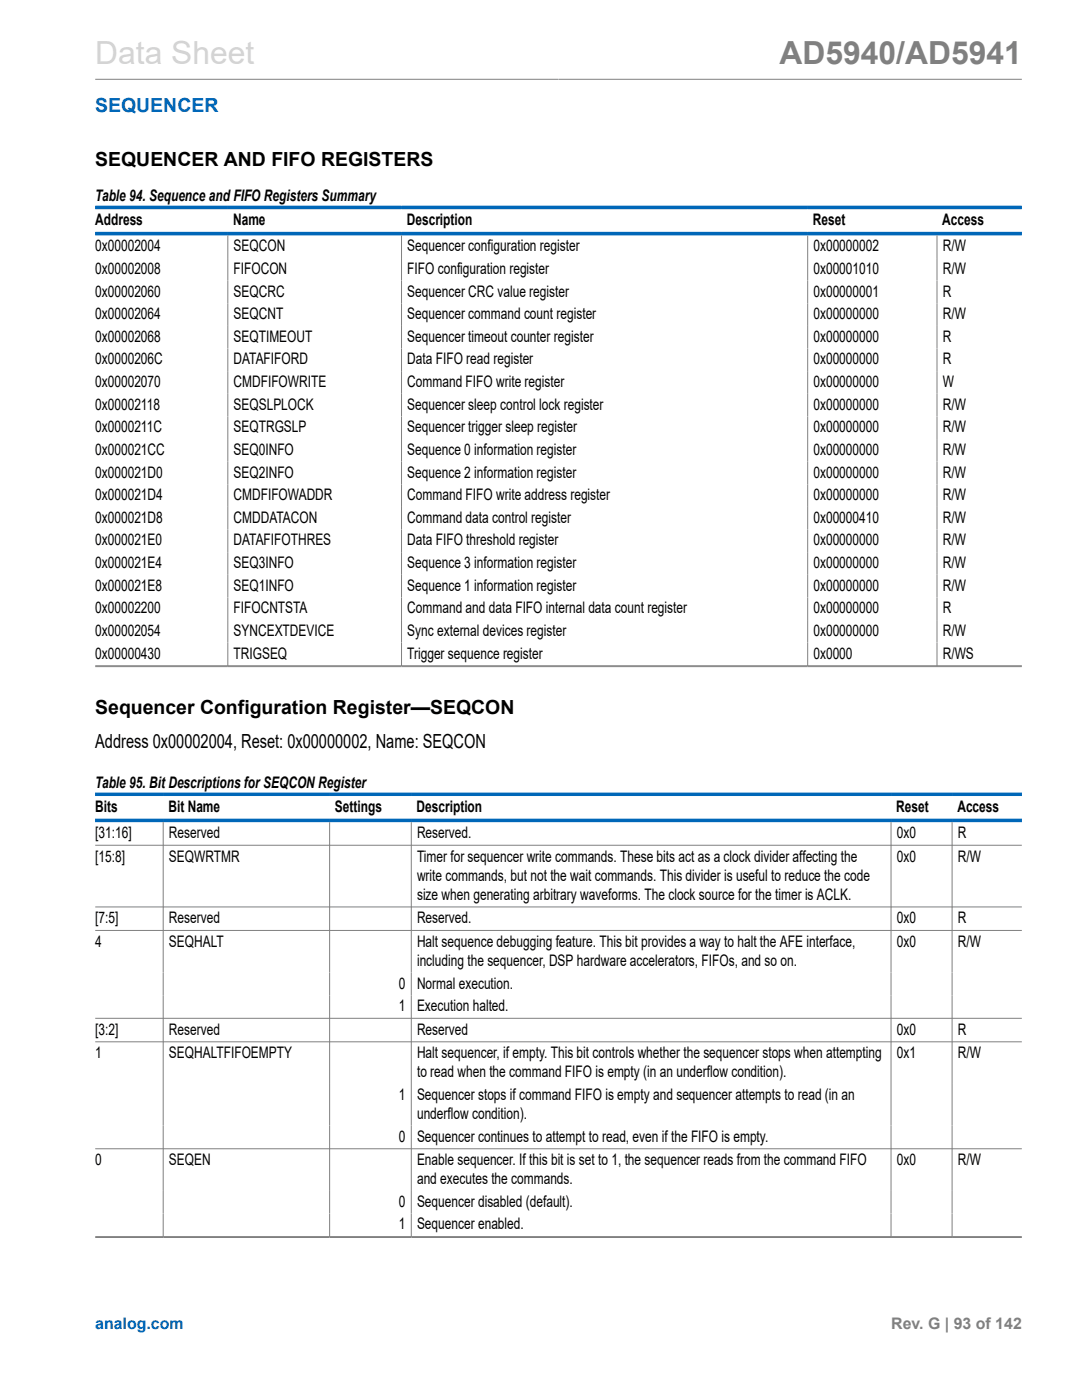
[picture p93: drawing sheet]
<svg xmlns="http://www.w3.org/2000/svg" width="216mm" height="279mm" viewBox="0 0 216 279" stroke-linecap="round" stroke-linejoin="round" font-family="sans-serif">
<defs><g id="words">
<text font-size="6.3" fill="#d3d3d3" x="19" y="12.7">Data Sheet</text>
<text font-size="6.3" fill="#808080" x="155.5" y="12.7">AD5940/AD5941</text>
<text font-size="3.9" fill="#0067b8" x="19" y="22.3">SEQUENCER</text>
<g font-size="3.9">
<text x="19" y="33.2">SEQUENCER AND FIFO REGISTERS</text>
<text x="19" y="142.5">Sequencer Configuration Register—SEQCON</text>
<text x="19" y="149.3">Address 0x00002004, Reset: 0x00000002, Name: SEQCON</text>
</g>
<g font-size="3.2">
<text x="19" y="40.1">Table 94. Sequence and FIFO Registers Summary</text>
<text x="19" y="44.9">Address</text>
<text x="46.5" y="44.9">Name</text>
<text x="81.2" y="44.9">Description</text>
<text x="162.2" y="44.9">Reset</text>
<text x="188" y="44.9">Access</text>
<text x="19" y="50.2">0x00002004</text>
<text x="46.6" y="50.2">SEQCON</text>
<text x="81.3" y="50.2">Sequencer configuration register</text>
<text x="162.3" y="50.2">0x00000002</text>
<text x="188.1" y="50.2">R/W</text>
<text x="19" y="54.7">0x00002008</text>
<text x="19" y="59.2">0x00002060</text>
<text x="46.6" y="54.7">FIFOCON</text>
<text x="46.6" y="59.2">SEQCRC</text>
<text x="81.3" y="54.7">FIFO configuration register</text>
<text x="81.3" y="59.2">Sequencer CRC value register</text>
<text x="162.3" y="54.7">0x00001010</text>
<text x="162.3" y="59.2">0x00000001</text>
<text x="188.1" y="54.7">R/W</text>
<text x="188.1" y="59.2">R</text>
<text x="19" y="63.7">0x00002064</text>
<text x="46.6" y="63.7">SEQCNT</text>
<text x="81.3" y="63.7">Sequencer command count register</text>
<text x="162.3" y="63.7">0x00000000</text>
<text x="188.1" y="63.7">R/W</text>
<text x="19" y="68.2">0x00002068</text>
<text x="46.6" y="68.2">SEQTIMEOUT</text>
<text x="81.3" y="68.2">Sequencer timeout counter register</text>
<text x="162.3" y="68.2">0x00000000</text>
<text x="188.1" y="68.2">R</text>
<text x="19" y="72.7">0x0000206C</text>
<text x="19" y="77.2">0x00002070</text>
<text x="46.6" y="72.7">DATAFIFORD</text>
<text x="46.6" y="77.2">CMDFIFOWRITE</text>
<text x="81.3" y="72.7">Data FIFO read register</text>
<text x="81.3" y="77.2">Command FIFO write register</text>
<text x="162.3" y="72.7">0x00000000</text>
<text x="162.3" y="77.2">0x00000000</text>
<text x="188.1" y="72.7">R</text>
<text x="188.1" y="77.2">W</text>
<text x="19" y="81.8">0x00002118</text>
<text x="46.6" y="81.8">SEQSLPLOCK</text>
<text x="81.3" y="81.8">Sequencer sleep control lock register</text>
<text x="162.3" y="81.8">0x00000000</text>
<text x="188.1" y="81.8">R/W</text>
<text x="19" y="86.3">0x0000211C</text>
<text x="46.6" y="86.3">SEQTRGSLP</text>
<text x="81.3" y="86.3">Sequencer trigger sleep register</text>
<text x="162.3" y="86.3">0x00000000</text>
<text x="188.1" y="86.3">R/W</text>
<text x="19" y="90.8">0x000021CC</text>
<text x="19" y="95.3">0x000021D0</text>
<text x="46.6" y="90.8">SEQ0INFO</text>
<text x="46.6" y="95.3">SEQ2INFO</text>
<text x="81.3" y="90.8">Sequence 0 information register</text>
<text x="81.3" y="95.3">Sequence 2 information register</text>
<text x="162.3" y="90.8">0x00000000</text>
<text x="162.3" y="95.3">0x00000000</text>
<text x="188.1" y="90.8">R/W</text>
<text x="188.1" y="95.3">R/W</text>
<text x="19" y="99.8">0x000021D4</text>
<text x="46.6" y="99.8">CMDFIFOWADDR</text>
<text x="81.3" y="99.8">Command FIFO write address register</text>
<text x="162.3" y="99.8">0x00000000</text>
<text x="188.1" y="99.8">R/W</text>
<text x="19" y="104.3">0x000021D8</text>
<text x="46.6" y="104.3">CMDDATACON</text>
<text x="81.3" y="104.3">Command data control register</text>
<text x="162.3" y="104.3">0x00000410</text>
<text x="188.1" y="104.3">R/W</text>
<text x="19" y="108.9">0x000021E0</text>
<text x="19" y="113.4">0x000021E4</text>
<text x="46.6" y="108.9">DATAFIFOTHRES</text>
<text x="46.6" y="113.4">SEQ3INFO</text>
<text x="81.3" y="108.9">Data FIFO threshold register</text>
<text x="81.3" y="113.4">Sequence 3 information register</text>
<text x="162.3" y="108.9">0x00000000</text>
<text x="162.3" y="113.4">0x00000000</text>
<text x="188.1" y="108.9">R/W</text>
<text x="188.1" y="113.4">R/W</text>
<text x="19" y="117.9">0x000021E8</text>
<text x="46.6" y="117.9">SEQ1INFO</text>
<text x="81.3" y="117.9">Sequence 1 information register</text>
<text x="162.3" y="117.9">0x00000000</text>
<text x="188.1" y="117.9">R/W</text>
<text x="19" y="122.4">0x00002200</text>
<text x="46.6" y="122.4">FIFOCNTSTA</text>
<text x="81.3" y="122.4">Command and data FIFO internal data count register</text>
<text x="162.3" y="122.4">0x00000000</text>
<text x="188.1" y="122.4">R</text>
<text x="19" y="126.9">0x00002054</text>
<text x="19" y="131.4">0x00000430</text>
<text x="46.6" y="126.9">SYNCEXTDEVICE</text>
<text x="46.6" y="131.4">TRIGSEQ</text>
<text x="81.3" y="126.9">Sync external devices register</text>
<text x="81.3" y="131.4">Trigger sequence register</text>
<text x="162.3" y="126.9">0x00000000</text>
<text x="162.3" y="131.4">0x0000</text>
<text x="188.1" y="126.9">R/W</text>
<text x="188.1" y="131.4">R/WS</text>
<text x="19" y="157.2">Table 95. Bit Descriptions for SEQCON Register</text>
<text x="19" y="162">Bits</text>
<text x="19" y="167.3">[31:16]</text>
<text x="33.6" y="162">Bit Name</text>
<text x="33.7" y="167.3">Reserved</text>
<text x="66.8" y="162">Settings</text>
<text x="83.1" y="162">Description</text>
<text x="83.2" y="167.3">Reserved.</text>
<text x="178.9" y="162">Reset</text>
<text x="178.9" y="167.3">0x0</text>
<text x="191" y="162">Access</text>
<text x="191.1" y="167.3">R</text>
<text x="19" y="171.9">[15:8]</text>
<text x="33.7" y="171.9">SEQWRTMR</text>
<text x="83.2" y="171.9">Timer for sequencer write commands. These bits act as a clock divider affecting the</text>
<text x="178.9" y="171.9">0x0</text>
<text x="191.1" y="171.9">R/W</text>
<text x="83.2" y="175.8">write commands, but not the wait commands. This divider is useful to reduce the code</text>
<text x="83.2" y="179.6">size when generating arbitrary waveforms. The clock source for the timer is ACLK.</text>
<text x="19" y="184.3">[7:5]</text>
<text x="33.7" y="184.3">Reserved</text>
<text x="83.2" y="184.3">Reserved.</text>
<text x="178.9" y="184.3">0x0</text>
<text x="191.1" y="184.3">R</text>
<text x="19" y="189">4</text>
<text x="33.7" y="189">SEQHALT</text>
<text x="83.2" y="189">Halt sequence debugging feature. This bit provides a way to halt the AFE interface,</text>
<text x="178.9" y="189">0x0</text>
<text x="191.1" y="189">R/W</text>
<text x="79.6" y="197.3">0</text>
<text x="83.2" y="192.8">including the sequencer, DSP hardware accelerators, FIFOs, and so on.</text>
<text x="83.2" y="197.3">Normal execution.</text>
<text x="79.6" y="201.8">1</text>
<text x="83.2" y="201.8">Execution halted.</text>
<text x="19" y="206.5">[3:2]</text>
<text x="33.7" y="206.5">Reserved</text>
<text x="83.2" y="206.5">Reserved</text>
<text x="178.9" y="206.5">0x0</text>
<text x="191.1" y="206.5">R</text>
<text x="19" y="211.2">1</text>
<text x="33.7" y="211.2">SEQHALTFIFOEMPTY</text>
<text x="83.2" y="211.2">Halt sequencer, if empty. This bit controls whether the sequencer stops when attempting</text>
<text x="83.2" y="215">to read when the command FIFO is empty (in an underflow condition).</text>
<text x="178.9" y="211.2">0x1</text>
<text x="191.1" y="211.2">R/W</text>
<text x="79.6" y="219.5">1</text>
<text x="83.2" y="219.5">Sequencer stops if command FIFO is empty and sequencer attempts to read (in an</text>
<text x="79.6" y="227.8">0</text>
<text x="83.2" y="223.3">underflow condition).</text>
<text x="83.2" y="227.8">Sequencer continues to attempt to read, even if the FIFO is empty.</text>
<text x="19" y="232.5">0</text>
<text x="33.7" y="232.5">SEQEN</text>
<text x="83.2" y="232.5">Enable sequencer. If this bit is set to 1, the sequencer reads from the command FIFO</text>
<text x="178.9" y="232.5">0x0</text>
<text x="191.1" y="232.5">R/W</text>
<text x="83.2" y="236.3">and executes the commands.</text>
<text x="79.6" y="240.8">0</text>
<text x="79.6" y="245.4">1</text>
<text x="83.2" y="240.8">Sequencer disabled (default).</text>
<text x="83.2" y="245.4">Sequencer enabled.</text>
</g>
<text font-size="3.2" fill="#0067b8" x="19" y="265.3">analog.com</text>
<text font-size="3.2" fill="#808080" x="177.8" y="265.3">Rev. G | 93 of 142</text>
</g></defs>
<g fill="none" stroke="#808080" stroke-width=".2">
<path d="M19 15.8h184.9M45.5 47v86M80.1 47v86M161.2 47v86M187 47v86M19 132.9h184.9M19 133h184.9M19 168.7h184.9M32.6 164.1v82.8M65.8 164.1v82.8M82.1 164.1v82.8M177.8 164.1v82.8"/>
<path d="M190 164.1v82.8M19 181h184.9M19 185.7h184.9M19 203.2h184.9M19 207.9h184.9M19 229.3h184.9M19 246.8h184.9M19 247h184.9"/>
</g>
<path d="M19 41.4h184.9M19 46.6h184.9M19 158.5h184.9M19 163.7h184.9" fill="none" stroke="#0067b8" stroke-width=".71"/>
<use href="#words"/>
</svg>
